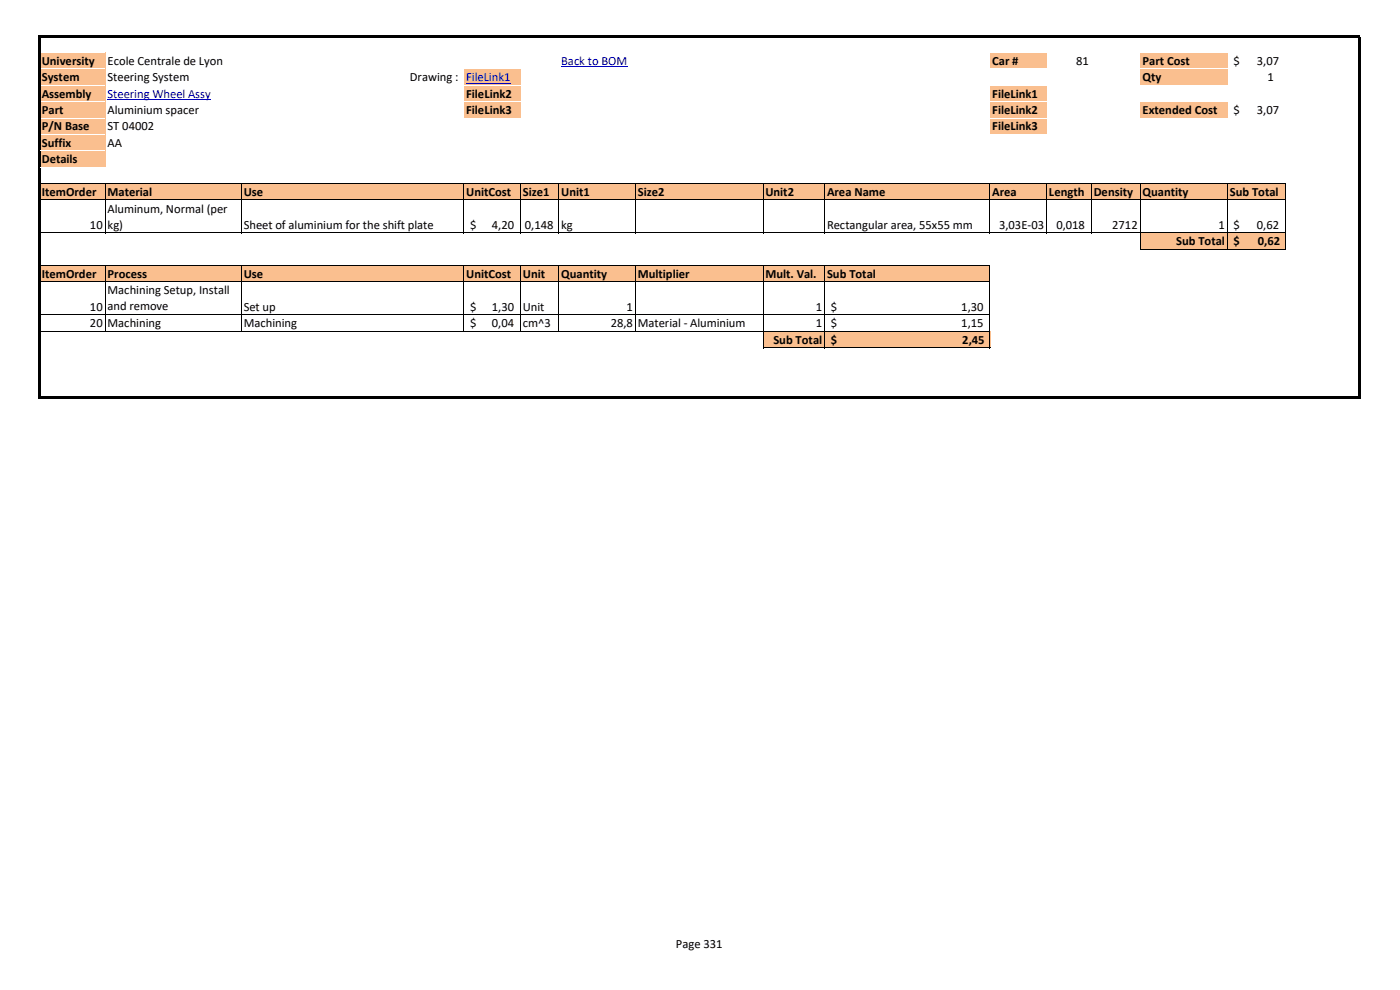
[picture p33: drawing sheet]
<svg xmlns="http://www.w3.org/2000/svg" width="297mm" height="210mm" viewBox="0 0 297 210" stroke-linecap="round" stroke-linejoin="round" font-family="sans-serif">
<defs><g id="words">
<g font-size="2.7">
<text x="8.8" y="13.8">University</text>
<text x="8.8" y="17.2">System</text>
<text x="22.8" y="13.8">Ecole Centrale de Lyon</text>
<text x="22.8" y="17.2">Steering System</text>
<text x="87" y="17.2">Drawing :</text>
<text x="210.5" y="13.8">Car #</text>
<text x="228.3" y="13.8">81</text>
<text x="242.4" y="13.8">Part Cost</text>
<text x="242.4" y="17.2">Qty</text>
<text x="261.7" y="13.8">$</text>
<text x="266.7" y="13.8">3,07</text>
<text x="268.9" y="17.2">1</text>
<text x="8.8" y="20.7">Assembly</text>
<text x="98.9" y="20.7">FileLink2</text>
<text x="210.5" y="20.7">FileLink1</text>
<text x="8.8" y="24.2">Part</text>
<text x="8.8" y="27.7">P/N Base</text>
<text x="22.8" y="24.2">Aluminium spacer</text>
<text x="22.8" y="27.7">ST 04002</text>
<text x="98.9" y="24.2">FileLink3</text>
<text x="210.5" y="24.2">FileLink2</text>
<text x="210.5" y="27.7">FileLink3</text>
<text x="242.4" y="24.2">Extended Cost</text>
<text x="261.7" y="24.2">$</text>
<text x="266.7" y="24.2">3,07</text>
<text x="8.8" y="31.1">Suffix</text>
<text x="8.8" y="34.6">Details</text>
<text x="22.8" y="31.1">AA</text>
<text x="8.8" y="41.5">ItemOrder</text>
<text x="22.8" y="41.5">Material</text>
<text x="51.7" y="41.5">Use</text>
<text x="98.9" y="41.5">UnitCost</text>
<text x="110.9" y="41.5">Size1</text>
<text x="119.1" y="41.5">Unit1</text>
<text x="135.3" y="41.5">Size2</text>
<text x="162.4" y="41.5">Unit2</text>
<text x="175.5" y="41.5">Area Name</text>
<text x="210.5" y="41.5">Area</text>
<text x="222.5" y="41.5">Length</text>
<text x="232" y="41.5">Density</text>
<text x="242.4" y="41.5">Quantity</text>
<text x="260.9" y="41.5">Sub Total</text>
<text x="22.8" y="45.1">Aluminum, Normal (per</text>
<text x="19.1" y="48.5">10</text>
<text x="22.8" y="48.6">kg)</text>
<text x="51.7" y="48.5">Sheet of aluminium for the shift plate</text>
<text x="99.7" y="48.5">$</text>
<text x="104.4" y="48.5">4,20</text>
<text x="111.4" y="48.5">0,148</text>
<text x="119.1" y="48.5">kg</text>
<text x="175.5" y="48.5">Rectangular area, 55x55 mm</text>
<text x="211.9" y="48.5">3,03E-03</text>
<text x="224.1" y="48.5">0,018</text>
<text x="236" y="48.5">2712</text>
<text x="249.5" y="52">Sub Total</text>
<text x="258.5" y="48.5">1</text>
<text x="261.7" y="48.5">$</text>
<text x="261.7" y="52">$</text>
<text x="266.7" y="48.5">0,62</text>
<text x="266.9" y="52">0,62</text>
<text x="8.8" y="58.9">ItemOrder</text>
<text x="22.8" y="58.9">Process</text>
<text x="51.7" y="58.9">Use</text>
<text x="98.9" y="58.9">UnitCost</text>
<text x="110.9" y="58.9">Unit</text>
<text x="119.1" y="58.9">Quantity</text>
<text x="135.3" y="58.9">Multiplier</text>
<text x="162.4" y="58.9">Mult. Val.</text>
<text x="175.5" y="58.9">Sub Total</text>
<text x="19.1" y="65.9">10</text>
<text x="22.8" y="62.4">Machining Setup, Install</text>
<text x="22.8" y="65.8">and remove</text>
<text x="51.7" y="65.9">Set up</text>
<text x="99.7" y="65.9">$</text>
<text x="104.4" y="65.9">1,30</text>
<text x="110.9" y="65.9">Unit</text>
<text x="132.9" y="65.9">1</text>
<text x="173.1" y="65.9">1</text>
<text x="176.3" y="65.9">$</text>
<text x="203.9" y="65.9">1,30</text>
<text x="19.1" y="69.4">20</text>
<text x="22.8" y="69.3">Machining</text>
<text x="51.7" y="69.4">Machining</text>
<text x="99.7" y="69.4">$</text>
<text x="104.4" y="69.4">0,04</text>
<text x="110.9" y="69.4">cm^3</text>
<text x="129.6" y="69.4">28,8</text>
<text x="135.3" y="69.4">Material - Aluminium</text>
<text x="173.1" y="69.4">1</text>
<text x="176.3" y="69.4">$</text>
<text x="203.9" y="69.4">1,15</text>
<text x="164.1" y="72.9">Sub Total</text>
<text x="176.3" y="72.9">$</text>
<text x="204.2" y="72.9">2,45</text>
<text x="143.4" y="201.2">Page 331</text>
</g>
<g font-size="2.7" fill="#00f">
<text x="98.9" y="17.2">FileLink1</text>
<text x="119.1" y="13.8">Back to BOM</text>
<text x="22.8" y="20.7">Steering Wheel Assy</text>
</g>
</g></defs>
<g fill="#fabf8f">
<path d="M8.5 11.1h13.9v3.5h-13.9z" fill-rule="evenodd"/>
<path d="M210 11.1h12.1v3.5h-12.1z" fill-rule="evenodd"/>
<path d="M241.9 11.1h18.5v3.5h-18.5z" fill-rule="evenodd"/>
<path d="M8.5 14.6h13.9v3.5h-13.9z" fill-rule="evenodd"/>
<path d="M98.4 14.6h12.1v3.5h-12.1z" fill-rule="evenodd"/>
<path d="M241.9 14.6h18.5v3.5h-18.5z" fill-rule="evenodd"/>
<path d="M8.5 18.1h13.9v7h-13.9z" fill-rule="evenodd"/>
<path d="M98.4 18.1h12.1v7h-12.1z" fill-rule="evenodd"/>
<path d="M210 18.1h12.1v7h-12.1z" fill-rule="evenodd"/>
<path d="M241.9 21.6h18.5v3.5h-18.5z" fill-rule="evenodd"/>
<path d="M8.5 25h13.9v3.5h-13.9z" fill-rule="evenodd"/>
<path d="M210 25h12.1v3.5h-12.1z" fill-rule="evenodd"/>
<path d="M8.5 28.5h13.9v7h-13.9z" fill-rule="evenodd"/>
<path d="M8.5 38.9h264.2v3.5h-264.2z" fill-rule="evenodd"/>
<path d="M241.9 49.4h30.8v3.5h-30.8z" fill-rule="evenodd"/>
<path d="M8.5 56.3h201.5v3.5h-201.5z" fill-rule="evenodd"/>
<path d="M161.9 70.2h48.1v3.6h-48.1z" fill-rule="evenodd"/>
</g>
<path d="M98.9 17.6h9.4M119.1 14.1h14M22.8 21.1h22" fill="none" stroke="#00f" stroke-width=".21"/>
<g fill="#fff">
<path d="M8.6 11h13.8v.3h-13.8z" fill-rule="evenodd"/>
<path d="M210 11h12.1v.3h-12.1z" fill-rule="evenodd"/>
<path d="M8.6 14.5h13.8v.2h-13.8z" fill-rule="evenodd"/>
<path d="M98.4 14.5h12.1v.2h-12.1z" fill-rule="evenodd"/>
<path d="M210 14.5h12.1v.2h-12.1z" fill-rule="evenodd"/>
<path d="M8.6 18h13.8v.2h-13.8z" fill-rule="evenodd"/>
<path d="M98.4 18h12.1v.2h-12.1z" fill-rule="evenodd"/>
<path d="M210 18h12.1v.2h-12.1z" fill-rule="evenodd"/>
<path d="M8.6 21.5h13.8v.2h-13.8z" fill-rule="evenodd"/>
<path d="M98.4 21.5h12.1v.2h-12.1z" fill-rule="evenodd"/>
<path d="M210 21.5h12.1v.2h-12.1z" fill-rule="evenodd"/>
<path d="M8.6 24.9h13.8v.3h-13.8z" fill-rule="evenodd"/>
<path d="M98.4 24.9h12.1v.3h-12.1z" fill-rule="evenodd"/>
<path d="M210 24.9h12.1v.3h-12.1z" fill-rule="evenodd"/>
<path d="M8.6 28.4h13.8v.2h-13.8z" fill-rule="evenodd"/>
</g>
<g fill="none" stroke="#000" stroke-width=".21">
<path d="M22.3 39v10.5M51.2 39v10.5M98.4 39v10.5M110.4 39v10.5M118.6 39v10.5M134.8 39v10.5M161.9 39v10.5M175 39v10.5M210 39v10.5M222.1 39v10.5M231.5 39v10.5M241.9 39v14"/>
<path d="M260.4 39v14M272.7 39v14M22.3 56.4v14M51.2 56.4v14M98.4 56.4v14M110.4 56.4v14M118.6 56.4v14M134.8 56.4v14M161.9 56.4v17.4M175 56.4v17.4M210 56.4v17.4"/>
</g>
<g fill="#000">
<path d="M8.6 7.5h280v.4h-280z" fill-rule="evenodd"/>
<path d="M8.1 7.5h.5v77.1h-.5z" fill-rule="evenodd"/>
<path d="M288.1 7.9h.5v76.7h-.5z" fill-rule="evenodd"/>
</g>
<g fill="#fff">
<path d="M241.9 11h18.5v.3h-18.5z" fill-rule="evenodd"/>
<path d="M241.9 14.5h18.5v.2h-18.5z" fill-rule="evenodd"/>
<path d="M241.9 18h18.5v.2h-18.5z" fill-rule="evenodd"/>
<path d="M241.9 21.5h18.5v.2h-18.5z" fill-rule="evenodd"/>
<path d="M241.9 24.9h18.5v.3h-18.5z" fill-rule="evenodd"/>
<path d="M210 28.4h12.1v.2h-12.1z" fill-rule="evenodd"/>
<path d="M8.6 31.9h13.8v.2h-13.8z" fill-rule="evenodd"/>
<path d="M8.6 35.4h13.8v.2h-13.8z" fill-rule="evenodd"/>
</g>
<path d="M8.6 38.9h264.2M8.6 42.4h264.2M8.6 49.4h264.2M8.6 56.3h201.5M8.6 59.8h201.5M242 52.9h30.8M8.6 66.8h201.5M8.6 70.3h201.5M162 73.7h48.1" fill="none" stroke="#000" stroke-width=".21"/>
<path d="M8.6 84.1h280v.5h-280z" fill-rule="evenodd" fill="#000"/>
<use href="#words"/>
</svg>
